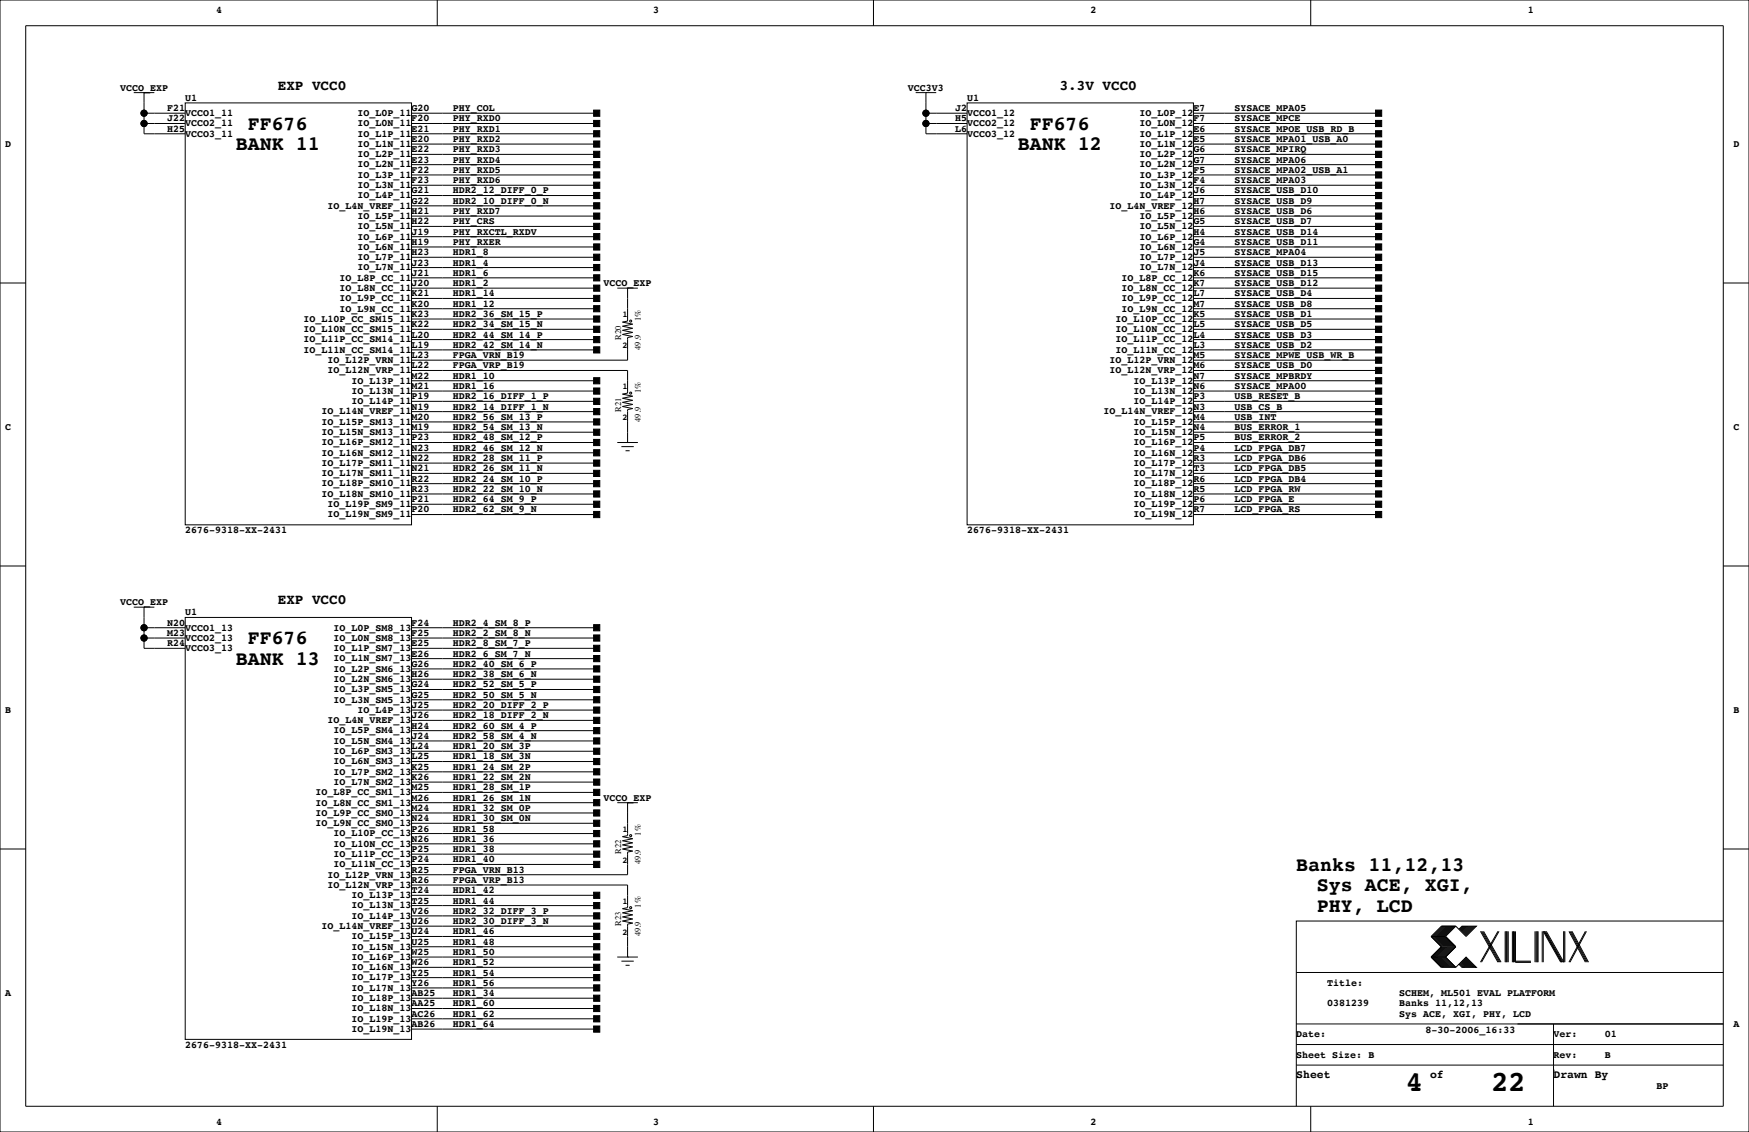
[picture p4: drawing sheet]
<svg xmlns="http://www.w3.org/2000/svg" width="432mm" height="279mm" viewBox="0 0 432 279" stroke-linecap="round" stroke-linejoin="round" font-family="sans-serif">
<defs><g id="words">
<g font-size="7.1">
<text x="347" y="269.3">4</text>
<text x="368.2" y="269.3">22</text>
</g>
<g font-size="4.9">
<text x="61.2" y="32">FF676</text>
<text x="254.2" y="32">FF676</text>
<text x="58.2" y="37.1">BANK 11</text>
<text x="251.2" y="37.1">BANK 12</text>
<text x="61.2" y="159">FF676</text>
<text x="58.2" y="164.1">BANK 13</text>
<text x="320" y="214.9">Banks 11,12,13</text>
<text x="325.1" y="220">Sys ACE, XGI,</text>
<text x="325.1" y="225.1">PHY, LCD</text>
</g>
<g font-size="3.5">
<text x="68.6" y="22.1">EXP VCC0</text>
<text x="261.6" y="22.1">3.3V VCC0</text>
<text x="68.6" y="149.1">EXP VCC0</text>
</g>
<g font-size="2.8">
<text x="320" y="266.1">Sheet</text>
<text x="353.1" y="266.1">of</text>
<text x="383.5" y="266.1">Drawn By</text>
</g>
<g font-size="2.5">
<text x="53.3" y="3.3">4</text>
<text x="161.3" y="3.3">3</text>
<text x="269.2" y="3.3">2</text>
<text x="377.2" y="3.3">1</text>
<text x="29.6" y="22.4">VCCO_EXP</text>
<text x="224.2" y="22.4">VCC3V3</text>
<text x="41.3" y="27.4">F21</text>
<text x="41.3" y="30">J22</text>
<text x="45.7" y="28.6">VCCO1_11</text>
<text x="45.7" y="24.9">U1</text>
<text x="88.3" y="28.6">IO_L0P_11</text>
<text x="101.6" y="27.4">G20</text>
<text x="101.6" y="30">F20</text>
<text x="111.8" y="30">PHY_RXD0</text>
<text x="111.8" y="27.4">PHY_COL</text>
<text x="235.8" y="27.4">J2</text>
<text x="235.8" y="30">H5</text>
<text x="238.8" y="28.6">VCCO1_12</text>
<text x="238.8" y="24.9">U1</text>
<text x="281.3" y="28.6">IO_L0P_12</text>
<text x="294.6" y="27.4">E7</text>
<text x="294.6" y="30">F7</text>
<text x="304.8" y="30">SYSACE_MPCE</text>
<text x="304.8" y="27.4">SYSACE_MPA05</text>
<text x="41.3" y="32.5">H25</text>
<text x="45.7" y="33.7">VCCO3_11</text>
<text x="45.7" y="31.2">VCCO2_11</text>
<text x="88.3" y="33.7">IO_L1P_11</text>
<text x="88.3" y="31.2">IO_L0N_11</text>
<text x="101.6" y="32.5">E21</text>
<text x="101.6" y="35.1">E20</text>
<text x="111.8" y="32.5">PHY_RXD1</text>
<text x="111.8" y="35.1">PHY_RXD2</text>
<text x="235.8" y="32.5">L6</text>
<text x="238.8" y="33.7">VCCO3_12</text>
<text x="238.8" y="31.2">VCCO2_12</text>
<text x="281.3" y="33.7">IO_L1P_12</text>
<text x="281.3" y="31.2">IO_L0N_12</text>
<text x="294.6" y="32.5">E6</text>
<text x="294.6" y="35.1">E5</text>
<text x="304.8" y="32.5">SYSACE_MPOE_USB_RD_B</text>
<text x="304.8" y="35.1">SYSACE_MPA01_USB_A0</text>
<text x="1.3" y="36.3">D</text>
<text x="88.3" y="41.3">IO_L2N_11</text>
<text x="88.3" y="38.8">IO_L2P_11</text>
<text x="88.3" y="36.3">IO_L1N_11</text>
<text x="101.6" y="37.6">E22</text>
<text x="101.6" y="40.1">E23</text>
<text x="111.8" y="37.6">PHY_RXD3</text>
<text x="111.8" y="40.1">PHY_RXD4</text>
<text x="281.3" y="41.3">IO_L2N_12</text>
<text x="281.3" y="38.8">IO_L2P_12</text>
<text x="281.3" y="36.3">IO_L1N_12</text>
<text x="294.6" y="37.6">G6</text>
<text x="294.6" y="40.1">G7</text>
<text x="304.8" y="40.1">SYSACE_MPA06</text>
<text x="304.8" y="37.6">SYSACE_MPIRQ</text>
<text x="428" y="36.3">D</text>
<text x="88.3" y="46.4">IO_L3N_11</text>
<text x="88.3" y="43.9">IO_L3P_11</text>
<text x="101.6" y="42.7">F22</text>
<text x="101.6" y="45.2">F23</text>
<text x="101.6" y="47.8">G21</text>
<text x="111.8" y="47.8">HDR2_12_DIFF_0_P</text>
<text x="111.8" y="45.2">PHY_RXD6</text>
<text x="111.8" y="42.7">PHY_RXD5</text>
<text x="281.3" y="46.4">IO_L3N_12</text>
<text x="281.3" y="43.9">IO_L3P_12</text>
<text x="294.6" y="42.7">F5</text>
<text x="294.6" y="45.2">F4</text>
<text x="294.6" y="47.8">J6</text>
<text x="304.8" y="47.8">SYSACE_USB_D10</text>
<text x="304.8" y="42.7">SYSACE_MPA02_USB_A1</text>
<text x="304.8" y="45.2">SYSACE_MPA03</text>
<text x="80.9" y="51.5">IO_L4N_VREF_11</text>
<text x="88.3" y="49">IO_L4P_11</text>
<text x="101.6" y="50.3">G22</text>
<text x="101.6" y="52.8">H21</text>
<text x="111.8" y="50.3">HDR2_10_DIFF_0_N</text>
<text x="111.8" y="52.8">PHY_RXD7</text>
<text x="273.9" y="51.5">IO_L4N_VREF_12</text>
<text x="281.3" y="49">IO_L4P_12</text>
<text x="294.6" y="50.3">H7</text>
<text x="294.6" y="52.8">H6</text>
<text x="304.8" y="52.8">SYSACE_USB_D6</text>
<text x="304.8" y="50.3">SYSACE_USB_D9</text>
<text x="88.3" y="59.1">IO_L6P_11</text>
<text x="88.3" y="56.6">IO_L5N_11</text>
<text x="88.3" y="54">IO_L5P_11</text>
<text x="101.6" y="55.4">H22</text>
<text x="101.6" y="57.9">J19</text>
<text x="111.8" y="57.9">PHY_RXCTL_RXDV</text>
<text x="111.8" y="55.4">PHY_CRS</text>
<text x="281.3" y="59.1">IO_L6P_12</text>
<text x="281.3" y="56.6">IO_L5N_12</text>
<text x="281.3" y="54">IO_L5P_12</text>
<text x="294.6" y="55.4">G5</text>
<text x="294.6" y="57.9">H4</text>
<text x="304.8" y="55.4">SYSACE_USB_D7</text>
<text x="304.8" y="57.9">SYSACE_USB_D14</text>
<text x="88.3" y="64.2">IO_L7P_11</text>
<text x="88.3" y="61.7">IO_L6N_11</text>
<text x="101.6" y="60.5">H19</text>
<text x="101.6" y="63">H23</text>
<text x="101.6" y="65.5">J23</text>
<text x="111.8" y="63">HDR1_8</text>
<text x="111.8" y="65.5">HDR1_4</text>
<text x="111.8" y="60.5">PHY_RXER</text>
<text x="281.3" y="64.2">IO_L7P_12</text>
<text x="281.3" y="61.7">IO_L6N_12</text>
<text x="294.6" y="60.5">G4</text>
<text x="294.6" y="63">J5</text>
<text x="294.6" y="65.5">J4</text>
<text x="304.8" y="60.5">SYSACE_USB_D11</text>
<text x="304.8" y="63">SYSACE_MPA04</text>
<text x="304.8" y="65.5">SYSACE_USB_D13</text>
<text x="83.8" y="71.8">IO_L8N_CC_11</text>
<text x="83.8" y="69.3">IO_L8P_CC_11</text>
<text x="88.3" y="66.7">IO_L7N_11</text>
<text x="101.6" y="68.1">J21</text>
<text x="101.6" y="70.6">J20</text>
<text x="111.8" y="70.6">HDR1_2</text>
<text x="111.8" y="68.1">HDR1_6</text>
<text x="149" y="70.6">VCCO_EXP</text>
<text x="276.9" y="71.8">IO_L8N_CC_12</text>
<text x="276.9" y="69.3">IO_L8P_CC_12</text>
<text x="281.3" y="66.7">IO_L7N_12</text>
<text x="294.6" y="68.1">K6</text>
<text x="294.6" y="70.6">K7</text>
<text x="304.8" y="70.6">SYSACE_USB_D12</text>
<text x="304.8" y="68.1">SYSACE_USB_D15</text>
<text x="83.8" y="76.9">IO_L9N_CC_11</text>
<text x="83.8" y="74.4">IO_L9P_CC_11</text>
<text x="101.6" y="73.2">K21</text>
<text x="101.6" y="75.7">K20</text>
<text x="111.8" y="73.2">HDR1_14</text>
<text x="111.8" y="75.7">HDR1_12</text>
<text x="276.9" y="76.9">IO_L9N_CC_12</text>
<text x="276.9" y="74.4">IO_L9P_CC_12</text>
<text x="294.6" y="73.2">L7</text>
<text x="294.6" y="75.7">M7</text>
<text x="304.8" y="75.7">SYSACE_USB_D8</text>
<text x="304.8" y="73.2">SYSACE_USB_D4</text>
<text x="74.9" y="82">IO_L10N_CC_SM15_11</text>
<text x="74.9" y="79.4">IO_L10P_CC_SM15_11</text>
<text x="101.6" y="78.2">K23</text>
<text x="101.6" y="80.8">K22</text>
<text x="101.6" y="83.3">L20</text>
<text x="111.8" y="83.3">HDR2_44_SM_14_P</text>
<text x="111.8" y="80.8">HDR2_34_SM_15_N</text>
<text x="111.8" y="78.2">HDR2_36_SM_15_P</text>
<text x="275.4" y="82">IO_L10N_CC_12</text>
<text x="275.4" y="79.4">IO_L10P_CC_12</text>
<text x="294.6" y="78.2">K5</text>
<text x="294.6" y="80.8">L5</text>
<text x="294.6" y="83.3">L4</text>
<text x="304.8" y="80.8">SYSACE_USB_D5</text>
<text x="304.8" y="83.3">SYSACE_USB_D3</text>
<text x="304.8" y="78.2">SYSACE_USB_D1</text>
<text x="74.9" y="87.1">IO_L11N_CC_SM14_11</text>
<text x="74.9" y="84.5">IO_L11P_CC_SM14_11</text>
<text x="80.9" y="89.6">IO_L12P_VRN_11</text>
<text x="101.6" y="85.9">L19</text>
<text x="101.6" y="88.4">L23</text>
<text x="111.8" y="88.4">FPGA_VRN_B19</text>
<text x="111.8" y="85.9">HDR2_42_SM_14_N</text>
<text x="273.9" y="89.6">IO_L12P_VRN_12</text>
<text x="275.4" y="87.1">IO_L11N_CC_12</text>
<text x="275.4" y="84.5">IO_L11P_CC_12</text>
<text x="294.6" y="85.9">L3</text>
<text x="294.6" y="88.4">M5</text>
<text x="304.8" y="88.4">SYSACE_MPWE_USB_WR_B</text>
<text x="304.8" y="85.9">SYSACE_USB_D2</text>
<text x="80.9" y="92.1">IO_L12N_VRP_11</text>
<text x="86.8" y="94.7">IO_L13P_11</text>
<text x="101.6" y="90.9">L22</text>
<text x="101.6" y="93.5">M22</text>
<text x="111.8" y="90.9">FPGA_VRP_B19</text>
<text x="111.8" y="93.5">HDR1_10</text>
<text x="273.9" y="92.1">IO_L12N_VRP_12</text>
<text x="279.8" y="94.7">IO_L13P_12</text>
<text x="294.6" y="90.9">M6</text>
<text x="294.6" y="93.5">N7</text>
<text x="304.8" y="90.9">SYSACE_USB_D0</text>
<text x="304.8" y="93.5">SYSACE_MPBRDY</text>
<text x="86.8" y="99.8">IO_L14P_11</text>
<text x="86.8" y="97.2">IO_L13N_11</text>
<text x="101.6" y="96">M21</text>
<text x="101.6" y="98.6">P19</text>
<text x="101.6" y="101.1">N19</text>
<text x="111.8" y="98.6">HDR2_16_DIFF_1_P</text>
<text x="111.8" y="101.1">HDR2_14_DIFF_1_N</text>
<text x="111.8" y="96">HDR1_16</text>
<text x="279.8" y="99.8">IO_L14P_12</text>
<text x="279.8" y="97.2">IO_L13N_12</text>
<text x="294.6" y="96">N6</text>
<text x="294.6" y="98.6">P3</text>
<text x="294.6" y="101.1">N3</text>
<text x="304.8" y="101.1">USB_CS_B</text>
<text x="304.8" y="96">SYSACE_MPA00</text>
<text x="304.8" y="98.6">USB_RESET_B</text>
<text x="1.3" y="106.2">C</text>
<text x="79.4" y="107.4">IO_L15N_SM13_11</text>
<text x="79.4" y="104.8">IO_L15P_SM13_11</text>
<text x="79.4" y="102.3">IO_L14N_VREF_11</text>
<text x="101.6" y="103.6">M20</text>
<text x="101.6" y="106.2">M19</text>
<text x="111.8" y="106.2">HDR2_54_SM_13_N</text>
<text x="111.8" y="103.6">HDR2_56_SM_13_P</text>
<text x="272.4" y="102.3">IO_L14N_VREF_12</text>
<text x="279.8" y="107.4">IO_L15N_12</text>
<text x="279.8" y="104.8">IO_L15P_12</text>
<text x="294.6" y="103.6">M4</text>
<text x="294.6" y="106.2">N4</text>
<text x="304.8" y="103.6">USB_INT</text>
<text x="304.8" y="106.2">BUS_ERROR_1</text>
<text x="428" y="106.2">C</text>
<text x="79.4" y="112.5">IO_L16N_SM12_11</text>
<text x="79.4" y="109.9">IO_L16P_SM12_11</text>
<text x="101.6" y="108.7">P23</text>
<text x="101.6" y="111.3">N23</text>
<text x="101.6" y="113.8">N22</text>
<text x="111.8" y="113.8">HDR2_28_SM_11_P</text>
<text x="111.8" y="111.3">HDR2_46_SM_12_N</text>
<text x="111.8" y="108.7">HDR2_48_SM_12_P</text>
<text x="279.8" y="112.5">IO_L16N_12</text>
<text x="279.8" y="109.9">IO_L16P_12</text>
<text x="294.6" y="108.7">P5</text>
<text x="294.6" y="111.3">P4</text>
<text x="294.6" y="113.8">R3</text>
<text x="304.8" y="108.7">BUS_ERROR_2</text>
<text x="304.8" y="111.3">LCD_FPGA_DB7</text>
<text x="304.8" y="113.8">LCD_FPGA_DB6</text>
<text x="79.4" y="117.5">IO_L17N_SM11_11</text>
<text x="79.4" y="115">IO_L17P_SM11_11</text>
<text x="101.6" y="116.3">N21</text>
<text x="101.6" y="118.9">R22</text>
<text x="111.8" y="116.3">HDR2_26_SM_11_N</text>
<text x="111.8" y="118.9">HDR2_24_SM_10_P</text>
<text x="279.8" y="117.5">IO_L17N_12</text>
<text x="279.8" y="115">IO_L17P_12</text>
<text x="294.6" y="116.3">T3</text>
<text x="294.6" y="118.9">R6</text>
<text x="304.8" y="116.3">LCD_FPGA_DB5</text>
<text x="304.8" y="118.9">LCD_FPGA_DB4</text>
<text x="79.4" y="122.6">IO_L18N_SM10_11</text>
<text x="79.4" y="120.1">IO_L18P_SM10_11</text>
<text x="80.9" y="125.2">IO_L19P_SM9_11</text>
<text x="101.6" y="121.4">R23</text>
<text x="101.6" y="124">P21</text>
<text x="111.8" y="124">HDR2_64_SM_9_P</text>
<text x="111.8" y="121.4">HDR2_22_SM_10_N</text>
<text x="279.8" y="125.2">IO_L19P_12</text>
<text x="279.8" y="122.6">IO_L18N_12</text>
<text x="279.8" y="120.1">IO_L18P_12</text>
<text x="294.6" y="121.4">R5</text>
<text x="294.6" y="124">P6</text>
<text x="304.8" y="121.4">LCD_FPGA_RW</text>
<text x="304.8" y="124">LCD_FPGA_E</text>
<text x="45.7" y="131.6">2676-9318-XX-2431</text>
<text x="80.9" y="127.7">IO_L19N_SM9_11</text>
<text x="101.6" y="126.5">P20</text>
<text x="111.8" y="126.5">HDR2_62_SM_9_N</text>
<text x="238.8" y="131.6">2676-9318-XX-2431</text>
<text x="279.8" y="127.7">IO_L19N_12</text>
<text x="294.6" y="126.5">R7</text>
<text x="304.8" y="126.5">LCD_FPGA_RS</text>
<text x="29.6" y="149.4">VCCO_EXP</text>
<text x="41.3" y="154.4">N20</text>
<text x="45.7" y="155.6">VCCO1_13</text>
<text x="45.7" y="151.9">U1</text>
<text x="82.3" y="155.6">IO_L0P_SM8_13</text>
<text x="101.6" y="154.4">F24</text>
<text x="111.8" y="154.4">HDR2_4_SM_8_P</text>
<text x="41.3" y="157">M23</text>
<text x="41.3" y="159.5">R24</text>
<text x="45.7" y="160.7">VCCO3_13</text>
<text x="45.7" y="158.2">VCCO2_13</text>
<text x="82.3" y="160.7">IO_L1P_SM7_13</text>
<text x="82.3" y="158.2">IO_L0N_SM8_13</text>
<text x="101.6" y="157">F25</text>
<text x="101.6" y="159.5">E25</text>
<text x="111.8" y="157">HDR2_2_SM_8_N</text>
<text x="111.8" y="159.5">HDR2_8_SM_7_P</text>
<text x="82.3" y="165.8">IO_L2P_SM6_13</text>
<text x="82.3" y="163.3">IO_L1N_SM7_13</text>
<text x="101.6" y="162.1">E26</text>
<text x="101.6" y="164.6">G26</text>
<text x="101.6" y="167.1">H26</text>
<text x="111.8" y="164.6">HDR2_40_SM_6_P</text>
<text x="111.8" y="167.1">HDR2_38_SM_6_N</text>
<text x="111.8" y="162.1">HDR2_6_SM_7_N</text>
<text x="82.3" y="173.4">IO_L3N_SM5_13</text>
<text x="82.3" y="170.9">IO_L3P_SM5_13</text>
<text x="82.3" y="168.3">IO_L2N_SM6_13</text>
<text x="101.6" y="169.7">G24</text>
<text x="101.6" y="172.2">G25</text>
<text x="111.8" y="169.7">HDR2_52_SM_5_P</text>
<text x="111.8" y="172.2">HDR2_50_SM_5_N</text>
<text x="1.3" y="176">B</text>
<text x="80.9" y="178.5">IO_L4N_VREF_13</text>
<text x="88.3" y="176">IO_L4P_13</text>
<text x="101.6" y="174.8">J25</text>
<text x="101.6" y="177.3">J26</text>
<text x="101.6" y="179.8">H24</text>
<text x="111.8" y="177.3">HDR2_18_DIFF_2_N</text>
<text x="111.8" y="174.8">HDR2_20_DIFF_2_P</text>
<text x="111.8" y="179.8">HDR2_60_SM_4_P</text>
<text x="428" y="176">B</text>
<text x="82.3" y="183.6">IO_L5N_SM4_13</text>
<text x="82.3" y="181">IO_L5P_SM4_13</text>
<text x="101.6" y="182.4">J24</text>
<text x="101.6" y="184.9">L24</text>
<text x="111.8" y="184.9">HDR1_20_SM_3P</text>
<text x="111.8" y="182.4">HDR2_58_SM_4_N</text>
<text x="82.3" y="191.2">IO_L7P_SM2_13</text>
<text x="82.3" y="188.7">IO_L6N_SM3_13</text>
<text x="82.3" y="186.1">IO_L6P_SM3_13</text>
<text x="101.6" y="187.5">L25</text>
<text x="101.6" y="190">K25</text>
<text x="111.8" y="190">HDR1_24_SM_2P</text>
<text x="111.8" y="187.5">HDR1_18_SM_3N</text>
<text x="77.9" y="196.3">IO_L8P_CC_SM1_13</text>
<text x="82.3" y="193.7">IO_L7N_SM2_13</text>
<text x="101.6" y="192.5">K26</text>
<text x="101.6" y="195.1">M25</text>
<text x="101.6" y="197.6">M26</text>
<text x="111.8" y="195.1">HDR1_28_SM_1P</text>
<text x="111.8" y="192.5">HDR1_22_SM_2N</text>
<text x="111.8" y="197.6">HDR1_26_SM_1N</text>
<text x="149" y="197.6">VCCO_EXP</text>
<text x="77.9" y="203.9">IO_L9N_CC_SM0_13</text>
<text x="77.9" y="201.4">IO_L9P_CC_SM0_13</text>
<text x="77.9" y="198.8">IO_L8N_CC_SM1_13</text>
<text x="101.6" y="200.2">M24</text>
<text x="101.6" y="202.7">N24</text>
<text x="111.8" y="200.2">HDR1_32_SM_0P</text>
<text x="111.8" y="202.7">HDR1_30_SM_0N</text>
<text x="82.3" y="209">IO_L10N_CC_13</text>
<text x="82.3" y="206.4">IO_L10P_CC_13</text>
<text x="101.6" y="205.2">P26</text>
<text x="101.6" y="207.8">N26</text>
<text x="111.8" y="207.8">HDR1_36</text>
<text x="111.8" y="205.2">HDR1_58</text>
<text x="82.3" y="214.1">IO_L11N_CC_13</text>
<text x="82.3" y="211.5">IO_L11P_CC_13</text>
<text x="101.6" y="210.3">P25</text>
<text x="101.6" y="212.9">P24</text>
<text x="101.6" y="215.4">R25</text>
<text x="111.8" y="212.9">HDR1_40</text>
<text x="111.8" y="215.4">FPGA_VRN_B13</text>
<text x="111.8" y="210.3">HDR1_38</text>
<text x="80.9" y="219.1">IO_L12N_VRP_13</text>
<text x="80.9" y="216.6">IO_L12P_VRN_13</text>
<text x="86.8" y="221.7">IO_L13P_13</text>
<text x="101.6" y="217.9">R26</text>
<text x="101.6" y="220.5">T24</text>
<text x="111.8" y="220.5">HDR1_42</text>
<text x="111.8" y="217.9">FPGA_VRP_B13</text>
<text x="86.8" y="226.8">IO_L14P_13</text>
<text x="86.8" y="224.2">IO_L13N_13</text>
<text x="101.6" y="223">T25</text>
<text x="101.6" y="225.6">V26</text>
<text x="111.8" y="225.6">HDR2_32_DIFF_3_P</text>
<text x="111.8" y="223">HDR1_44</text>
<text x="79.4" y="229.3">IO_L14N_VREF_13</text>
<text x="86.8" y="231.8">IO_L15P_13</text>
<text x="101.6" y="228.1">U26</text>
<text x="101.6" y="230.6">U24</text>
<text x="101.6" y="233.2">U25</text>
<text x="111.8" y="228.1">HDR2_30_DIFF_3_N</text>
<text x="111.8" y="230.6">HDR1_46</text>
<text x="111.8" y="233.2">HDR1_48</text>
<text x="86.8" y="239.5">IO_L16N_13</text>
<text x="86.8" y="236.9">IO_L16P_13</text>
<text x="86.8" y="234.4">IO_L15N_13</text>
<text x="101.6" y="235.7">W25</text>
<text x="101.6" y="238.3">W26</text>
<text x="111.8" y="235.7">HDR1_50</text>
<text x="111.8" y="238.3">HDR1_52</text>
<text x="1.3" y="245.9">A</text>
<text x="86.8" y="244.5">IO_L17N_13</text>
<text x="86.8" y="242">IO_L17P_13</text>
<text x="101.6" y="240.8">Y25</text>
<text x="101.6" y="243.3">Y26</text>
<text x="101.6" y="245.9">AB25</text>
<text x="111.8" y="245.9">HDR1_34</text>
<text x="111.8" y="243.3">HDR1_56</text>
<text x="111.8" y="240.8">HDR1_54</text>
<text x="327.7" y="243.3">Title:</text>
<text x="345.4" y="245.9">SCHEM, ML501 EVAL PLATFORM</text>
<text x="86.8" y="249.6">IO_L18N_13</text>
<text x="86.8" y="247.1">IO_L18P_13</text>
<text x="101.6" y="248.4">AA25</text>
<text x="101.6" y="251">AC26</text>
<text x="111.8" y="248.4">HDR1_60</text>
<text x="111.8" y="251">HDR1_62</text>
<text x="327.7" y="248.4">0381239</text>
<text x="345.4" y="248.4">Banks 11,12,13</text>
<text x="345.4" y="251">Sys ACE, XGI, PHY, LCD</text>
<text x="86.8" y="254.7">IO_L19N_13</text>
<text x="86.8" y="252.2">IO_L19P_13</text>
<text x="101.6" y="253.5">AB26</text>
<text x="111.8" y="253.5">HDR1_64</text>
<text x="320" y="256">Date:</text>
<text x="351.9" y="255">8-30-2006_16:33</text>
<text x="383.5" y="256">Ver:</text>
<text x="396.2" y="256">01</text>
<text x="428" y="253.5">A</text>
<text x="45.7" y="258.6">2676-9318-XX-2431</text>
<text x="320" y="261.1">Sheet Size: B</text>
<text x="383.5" y="261.1">Rev:</text>
<text x="396.2" y="261.1">B</text>
<text x="408.9" y="268.7">BP</text>
<text x="53.3" y="277.6">4</text>
<text x="161.3" y="277.6">3</text>
<text x="269.2" y="277.6">2</text>
<text x="377.2" y="277.6">1</text>
</g>
<g font-size="2.1">
<text x="153.4" y="83.8" transform="rotate(-90 153.4 83.8)">R20</text>
<text x="153.7" y="78.3">1</text>
<text x="158.2" y="79.2" transform="rotate(-90 158.2 79.2)">1%</text>
<text x="153.7" y="85.9">2</text>
<text x="158.2" y="86.4" transform="rotate(-90 158.2 86.4)">49.9</text>
<text x="153.4" y="101.6" transform="rotate(-90 153.4 101.6)">R21</text>
<text x="153.7" y="96.1">1</text>
<text x="158.2" y="97" transform="rotate(-90 158.2 97)">1%</text>
<text x="153.7" y="103.7">2</text>
<text x="158.2" y="104.1" transform="rotate(-90 158.2 104.1)">49.9</text>
<text x="153.7" y="205.3">1</text>
<text x="158.2" y="206.2" transform="rotate(-90 158.2 206.2)">1%</text>
<text x="153.4" y="210.8" transform="rotate(-90 153.4 210.8)">R22</text>
<text x="153.7" y="212.9">2</text>
<text x="158.2" y="213.4" transform="rotate(-90 158.2 213.4)">49.9</text>
<text x="153.7" y="223.1">1</text>
<text x="158.2" y="224" transform="rotate(-90 158.2 224)">1%</text>
<text x="153.4" y="228.6" transform="rotate(-90 153.4 228.6)">R23</text>
<text x="153.7" y="230.7">2</text>
<text x="158.2" y="231.1" transform="rotate(-90 158.2 231.1)">49.9</text>
</g>
</g></defs>
<g fill="none" stroke="#000" stroke-width=".25">
<path d="M0 0h431.8v279.4h-431.8zM6.3 6.4h419.1v266.6h-419.1zM107.9 0v6.4M215.6 0v6.4M323.6 0v6.4M33 22.9h5.1M35.6 22.9h.1M35.6 22.9v10.1h10.1M35.6 30.5h10.1M35.6 27.9h10.1M45.7 25.4h55.9v104.1h-55.9zM101.6 33h45.7"/>
<path d="M101.6 30.5h45.7M101.6 27.9h45.7M101.6 38.1h45.7M101.6 35.6h45.7M226.1 22.9h5M228.6 22.9h.1M228.6 22.9v10.1h10.2M228.6 30.5h10.2M228.6 27.9h10.2M238.8 25.4h55.8v104.1h-55.8zM294.6 33h45.8M294.6 30.5h45.8"/>
<path d="M294.6 27.9h45.8M294.6 38.1h45.8M294.6 35.6h45.8M101.6 53.3h45.7M101.6 55.9h45.7M101.6 43.2h45.7M101.6 40.6h45.7M101.6 58.4h45.7M101.6 45.7h45.7M101.6 50.8h45.7M101.6 48.3h45.7M294.6 53.3h45.8"/>
<path d="M294.6 55.9h45.8M294.6 43.2h45.8M294.6 40.6h45.8M294.6 58.4h45.8M294.6 45.7h45.8M294.6 50.8h45.8M294.6 48.3h45.8M0 69.8h6.3M101.6 71.1h45.7M101.6 61h45.7M101.6 76.2h45.7M101.6 66h45.7"/>
<path d="M101.6 68.6h45.7M101.6 78.7h45.7M101.6 73.7h45.7M101.6 63.5h45.7M152.4 71.1h5.1M154.9 71.1h.1M154.9 71.1v8.1l-1.2 .3 2.5 .5-2.5 .5 2.5 .5-2.5 .5 2.5 .5-2.5 .5 2.5 .6-1.3 .2v5.6h-53.3M294.6 71.1h45.8M294.6 61h45.8M294.6 76.2h45.8M294.6 66h45.8M294.6 68.6h45.8"/>
<path d="M294.6 78.7h45.8M294.6 73.7h45.8M294.6 63.5h45.8M425.4 69.8h6.4M101.6 91.4h53.3v5.6l-1.2 .3 2.5 .5-2.5 .5 2.5 .5-2.5 .5 2.5 .5-2.5 .5 2.5 .5-1.3 .3v8.1M101.6 83.8h45.7M101.6 86.4h45.7M101.6 94h45.7M101.6 99.1h45.7M101.6 81.3h45.7M101.6 96.5h45.7M294.6 83.8h45.8"/>
<path d="M294.6 86.4h45.8M294.6 88.9h45.8M294.6 94h45.8M294.6 99.1h45.8M294.6 81.3h45.8M294.6 91.4h45.8M294.6 96.5h45.8M101.6 119.4h45.7M101.6 116.8h45.7M101.6 114.3h45.7M101.6 111.8h45.7M101.6 106.7h45.7"/>
<path d="M101.6 109.2h45.7M101.6 104.1h45.7M101.6 101.6h45.7M152.4 109.2h5.1M153.4 110.2h3.1M154.4 111.3h1M154.9 109.2h.1M294.6 119.4h45.8M294.6 116.8h45.8M294.6 114.3h45.8M294.6 111.8h45.8M294.6 106.7h45.8"/>
<path d="M294.6 109.2h45.8M294.6 104.1h45.8M294.6 101.6h45.8M0 139.7h6.3M101.6 127h45.7M101.6 124.5h45.7M101.6 121.9h45.7M294.6 127h45.8M294.6 124.5h45.8M294.6 121.9h45.8M425.4 139.7h6.4M33 149.9h5.1"/>
<path d="M35.6 149.9h.1M35.6 149.9v10.1h10.1M35.6 157.5h10.1M35.6 154.9h10.1M45.7 152.4h55.9v104.1h-55.9zM101.6 157.5h45.7M101.6 154.9h45.7M101.6 160h45.7M101.6 162.6h45.7M101.6 167.6h45.7M101.6 172.7h45.7M101.6 165.1h45.7"/>
<path d="M101.6 170.2h45.7M101.6 175.3h45.7M101.6 177.8h45.7M101.6 198.1h45.7M101.6 193h45.7M101.6 180.3h45.7M101.6 182.9h45.7M101.6 188h45.7M101.6 195.6h45.7M101.6 190.5h45.7M101.6 185.4h45.7M152.4 198.1h5.1"/>
<path d="M154.9 198.1h.1M154.9 198.1v8.1l-1.2 .3 2.5 .5-2.5 .5 2.5 .5-2.5 .5 2.5 .5-2.5 .5 2.5 .6-1.3 .2v5.6h-53.3M0 209.5h6.3M101.6 218.4h53.3v5.6l-1.2 .3 2.5 .5-2.5 .5 2.5 .5-2.5 .5 2.5 .5-2.5 .5 2.5 .5-1.3 .3v8.1M101.6 205.7h45.7M101.6 203.2h45.7M101.6 210.8h45.7M101.6 208.3h45.7M101.6 200.7h45.7M101.6 213.4h45.7M425.4 209.5h6.4M101.6 238.8h45.7"/>
<path d="M101.6 236.2h45.7M101.6 233.7h45.7M101.6 231.1h45.7M101.6 221h45.7M101.6 223.5h45.7M101.6 226.1h45.7M101.6 228.6h45.7M152.4 236.2h5.1M153.4 237.2h3.1M154.4 238.3h1M154.9 236.2h.1M353.3 236.2l2.6 2.6h3.5"/>
<path d="M353.3 236.2h3.6M353.3 231.1h3.6M353.3 231.1l2.6 2.6-2.6 2.5M356.1 228.6l-2.5 2.5 2.5 2.6-2.5 2.5 2.5 2.6M356.4 228.6l-2.6 2.5 2.6 2.6-2.6 2.5 2.6 2.6M356.6 228.6l-2.5 2.5 2.5 2.6-2.5 2.5 2.5 2.6M356.9 228.6l-2.6 2.5 2.6 2.6-2.6 2.5 2.6 2.6M356.9 231.1l2.5 2.6-2.5 2.5M356.9 236.2l2.5 2.6M357.1 228.6l-2.5 2.5 2.5 2.6-2.5 2.5 2.5 2.6M357.4 228.6l-2.6 2.5 2.6 2.6-2.6 2.5 2.6 2.6M357.6 228.6l-2.5 2.5 2.5 2.6-2.5 2.5 2.5 2.6"/>
<path d="M357.9 228.6l-2.6 2.5 2.6 2.6-2.6 2.5 2.6 2.6M358.1 228.6l-2.5 2.5 2.5 2.6-2.5 2.5 2.5 2.6M358.4 228.6l-2.5 2.5 2.5 2.6-2.5 2.5 2.5 2.6M358.6 228.6l-2.5 2.5 2.5 2.6-2.5 2.5 2.5 2.6M358.9 228.6l-2.5 2.5 2.5 2.6-2.5 2.5 2.5 2.6M359.2 228.6l-2.6 2.5 2.6 2.6-2.6 2.5 2.6 2.6M359.4 228.6l2.5 2.5 2.6-2.5h-3.6l-.7 .8M359.4 228.6h-3.5l-2.6 2.5M359.4 228.6l-2.5 2.5M360.2 238l.7 .8h3.6l-2.6-2.6-2.5 2.6M360.4 237.7l1 1.1M360.4 238l.8 .8"/>
<path d="M360.7 237.5l1.2 1.3M360.7 237.7l1 1.1M360.9 237.2l1.6 1.6M360.9 237.5l1.3 1.3M361.2 237l1.8 1.8M361.2 237.2l1.5 1.6M361.2 228.6l-.8 .8M361.4 236.7l2.1 2.1M361.4 237l1.8 1.8M361.4 228.6l-1 1M361.7 236.5l2.3 2.3M361.7 236.7l2 2.1"/>
<path d="M361.7 228.6l-1 1M361.9 236.5l2.3 2.3M361.9 228.6l-1.2 1.3M362.2 228.6l-1.3 1.3M362.5 228.6l-1.6 1.5M362.7 228.6l-1.5 1.5M363 228.6l-1.8 1.8M363.2 228.6l-1.8 1.8M363.5 228.6l-2.1 2M363.7 228.6l-2 2M364 228.6l-2.3 2.3M364.2 228.6l-2.3 2.3"/>
<path d="M365.5 229.9l4.3 7.6M365.8 229.9l4.3 7.6M366 229.9l4.3 7.6M366.3 229.9l4.3 7.6M369.8 229.9l-4.3 7.6M370.1 229.9l-4.3 7.6M371.6 229.9v7.6M371.9 229.9v7.6M372.1 229.9v7.6M372.4 229.9v7.6M373.4 229.9v7.6M373.6 229.9v7.6"/>
<path d="M373.9 229.9v7.6M374.1 237.2h3.9M374.1 229.9v7.6h3.9M379 229.9v7.6M379.2 229.9v7.6M379.5 229.9v7.6M379.7 229.9v7.6M380.7 229.9v7.6M381 237.5v-7.6l4.3 7.6M381.3 229.9l4.3 7.6M381.5 229.9l4.3 7.6M381.8 229.9l4.3 7.6v-7.6"/>
<path d="M386.3 229.9v7.6M387.3 229.9l4.1 7.6M387.6 229.9l4.1 7.6M387.9 229.9l4 7.6M388.1 229.9l4.1 7.6M391.4 229.9l-4.1 7.6M391.7 229.9l-4.1 7.6M425.4 227.3h-105.4v35.6M101.6 251.5h45.7M101.6 254h45.7M101.6 248.9h45.7M101.6 241.3h45.7"/>
<path d="M101.6 243.8h45.7M101.6 246.4h45.7M320 257.8h105.4M320 252.7h105.4M320 240h105.4M383.5 252.7v20.3M107.9 273v6.4M215.6 273v6.4M320 262.9v10.1M320 262.9h105.4M323.6 273v6.4M383.5 264.2h.1"/>
<circle cx="35.6" cy="27.9" r=".76"/>
<circle cx="35.6" cy="30.5" r=".76"/>
<circle cx="228.6" cy="27.9" r=".76"/>
<circle cx="228.6" cy="30.5" r=".76"/>
<circle cx="155.7" cy="79.2" r=".25"/>
<circle cx="155.7" cy="97" r=".25"/>
<circle cx="35.6" cy="157.5" r=".76"/>
<circle cx="35.6" cy="154.9" r=".76"/>
<circle cx="155.7" cy="206.2" r=".25"/>
<circle cx="155.7" cy="224" r=".25"/>
</g>
<g fill="#000" stroke="#000" stroke-width=".25">
<path d="M146.6 37.3h1.5v1.6h-1.5z" fill-rule="evenodd"/>
<path d="M146.6 27.2h1.5v1.5h-1.5z" fill-rule="evenodd"/>
<path d="M146.6 29.7h1.5v1.5h-1.5z" fill-rule="evenodd"/>
<path d="M146.6 34.8h1.5v1.5h-1.5z" fill-rule="evenodd"/>
<path d="M146.6 32.3h1.5v1.5h-1.5z" fill-rule="evenodd"/>
<path d="M339.6 37.3h1.5v1.6h-1.5z" fill-rule="evenodd"/>
<path d="M339.6 27.2h1.5v1.5h-1.5z" fill-rule="evenodd"/>
<path d="M339.6 29.7h1.5v1.5h-1.5z" fill-rule="evenodd"/>
<path d="M339.6 34.8h1.5v1.5h-1.5z" fill-rule="evenodd"/>
<path d="M339.6 32.3h1.5v1.5h-1.5z" fill-rule="evenodd"/>
<path d="M146.6 52.6h1.5v1.5h-1.5z" fill-rule="evenodd"/>
<path d="M146.6 55.1h1.5v1.5h-1.5z" fill-rule="evenodd"/>
<path d="M146.6 42.4h1.5v1.5h-1.5z" fill-rule="evenodd"/>
<path d="M146.6 39.9h1.5v1.5h-1.5z" fill-rule="evenodd"/>
<path d="M146.6 57.7h1.5v1.5h-1.5z" fill-rule="evenodd"/>
<path d="M146.6 45h1.5v1.5h-1.5z" fill-rule="evenodd"/>
<path d="M146.6 47.5h1.5v1.5h-1.5z" fill-rule="evenodd"/>
<path d="M146.6 50h1.5v1.6h-1.5z" fill-rule="evenodd"/>
<path d="M339.6 50h1.5v1.6h-1.5z" fill-rule="evenodd"/>
<path d="M339.6 45h1.5v1.5h-1.5z" fill-rule="evenodd"/>
<path d="M339.6 42.4h1.5v1.5h-1.5z" fill-rule="evenodd"/>
<path d="M339.6 57.7h1.5v1.5h-1.5z" fill-rule="evenodd"/>
<path d="M339.6 55.1h1.5v1.5h-1.5z" fill-rule="evenodd"/>
<path d="M339.6 52.6h1.5v1.5h-1.5z" fill-rule="evenodd"/>
<path d="M339.6 39.9h1.5v1.5h-1.5z" fill-rule="evenodd"/>
<path d="M339.6 47.5h1.5v1.5h-1.5z" fill-rule="evenodd"/>
<path d="M146.6 60.2h1.5v1.5h-1.5z" fill-rule="evenodd"/>
<path d="M146.6 75.4h1.5v1.6h-1.5z" fill-rule="evenodd"/>
<path d="M146.6 65.3h1.5v1.5h-1.5z" fill-rule="evenodd"/>
<path d="M146.6 67.8h1.5v1.5h-1.5z" fill-rule="evenodd"/>
<path d="M146.6 78h1.5v1.5h-1.5z" fill-rule="evenodd"/>
<path d="M146.6 70.4h1.5v1.5h-1.5z" fill-rule="evenodd"/>
<path d="M146.6 62.7h1.5v1.6h-1.5z" fill-rule="evenodd"/>
<path d="M146.6 72.9h1.5v1.5h-1.5z" fill-rule="evenodd"/>
<path d="M339.6 78h1.5v1.5h-1.5z" fill-rule="evenodd"/>
<path d="M339.6 67.8h1.5v1.5h-1.5z" fill-rule="evenodd"/>
<path d="M339.6 65.3h1.5v1.5h-1.5z" fill-rule="evenodd"/>
<path d="M339.6 70.4h1.5v1.5h-1.5z" fill-rule="evenodd"/>
<path d="M339.6 72.9h1.5v1.5h-1.5z" fill-rule="evenodd"/>
<path d="M339.6 75.4h1.5v1.6h-1.5z" fill-rule="evenodd"/>
<path d="M339.6 62.7h1.5v1.6h-1.5z" fill-rule="evenodd"/>
<path d="M339.6 60.2h1.5v1.5h-1.5z" fill-rule="evenodd"/>
<path d="M146.6 85.6h1.5v1.5h-1.5z" fill-rule="evenodd"/>
<path d="M146.6 95.8h1.5v1.5h-1.5z" fill-rule="evenodd"/>
<path d="M146.6 80.5h1.5v1.5h-1.5z" fill-rule="evenodd"/>
<path d="M146.6 98.3h1.5v1.5h-1.5z" fill-rule="evenodd"/>
<path d="M146.6 93.2h1.5v1.5h-1.5z" fill-rule="evenodd"/>
<path d="M146.6 83.1h1.5v1.5h-1.5z" fill-rule="evenodd"/>
<path d="M339.6 83.1h1.5v1.5h-1.5z" fill-rule="evenodd"/>
<path d="M339.6 85.6h1.5v1.5h-1.5z" fill-rule="evenodd"/>
<path d="M339.6 88.1h1.5v1.6h-1.5z" fill-rule="evenodd"/>
<path d="M339.6 93.2h1.5v1.5h-1.5z" fill-rule="evenodd"/>
<path d="M339.6 98.3h1.5v1.5h-1.5z" fill-rule="evenodd"/>
<path d="M339.6 80.5h1.5v1.5h-1.5z" fill-rule="evenodd"/>
<path d="M339.6 90.7h1.5v1.5h-1.5z" fill-rule="evenodd"/>
<path d="M339.6 95.8h1.5v1.5h-1.5z" fill-rule="evenodd"/>
<path d="M146.6 103.4h1.5v1.5h-1.5z" fill-rule="evenodd"/>
<path d="M146.6 108.5h1.5v1.5h-1.5z" fill-rule="evenodd"/>
<path d="M146.6 111h1.5v1.5h-1.5z" fill-rule="evenodd"/>
<path d="M146.6 105.9h1.5v1.5h-1.5z" fill-rule="evenodd"/>
<path d="M146.6 113.5h1.5v1.6h-1.5z" fill-rule="evenodd"/>
<path d="M146.6 116.1h1.5v1.5h-1.5z" fill-rule="evenodd"/>
<path d="M146.6 100.8h1.5v1.6h-1.5z" fill-rule="evenodd"/>
<path d="M339.6 116.1h1.5v1.5h-1.5z" fill-rule="evenodd"/>
<path d="M339.6 113.5h1.5v1.6h-1.5z" fill-rule="evenodd"/>
<path d="M339.6 111h1.5v1.5h-1.5z" fill-rule="evenodd"/>
<path d="M339.6 105.9h1.5v1.5h-1.5z" fill-rule="evenodd"/>
<path d="M339.6 108.5h1.5v1.5h-1.5z" fill-rule="evenodd"/>
<path d="M339.6 103.4h1.5v1.5h-1.5z" fill-rule="evenodd"/>
<path d="M339.6 100.8h1.5v1.6h-1.5z" fill-rule="evenodd"/>
<path d="M146.6 118.6h1.5v1.5h-1.5z" fill-rule="evenodd"/>
<path d="M146.6 121.2h1.5v1.5h-1.5z" fill-rule="evenodd"/>
<path d="M146.6 126.2h1.5v1.6h-1.5z" fill-rule="evenodd"/>
<path d="M146.6 123.7h1.5v1.5h-1.5z" fill-rule="evenodd"/>
<path d="M339.6 126.2h1.5v1.6h-1.5z" fill-rule="evenodd"/>
<path d="M339.6 123.7h1.5v1.5h-1.5z" fill-rule="evenodd"/>
<path d="M339.6 121.2h1.5v1.5h-1.5z" fill-rule="evenodd"/>
<path d="M339.6 118.6h1.5v1.5h-1.5z" fill-rule="evenodd"/>
<path d="M146.6 154.2h1.5v1.5h-1.5z" fill-rule="evenodd"/>
<path d="M146.6 156.7h1.5v1.5h-1.5z" fill-rule="evenodd"/>
<path d="M146.6 161.8h1.5v1.5h-1.5z" fill-rule="evenodd"/>
<path d="M146.6 159.3h1.5v1.5h-1.5z" fill-rule="evenodd"/>
<path d="M146.6 166.9h1.5v1.5h-1.5z" fill-rule="evenodd"/>
<path d="M146.6 172h1.5v1.5h-1.5z" fill-rule="evenodd"/>
<path d="M146.6 164.3h1.5v1.6h-1.5z" fill-rule="evenodd"/>
<path d="M146.6 169.4h1.5v1.5h-1.5z" fill-rule="evenodd"/>
<path d="M146.6 174.5h1.5v1.5h-1.5z" fill-rule="evenodd"/>
<path d="M146.6 177h1.5v1.6h-1.5z" fill-rule="evenodd"/>
<path d="M146.6 197.4h1.5v1.5h-1.5z" fill-rule="evenodd"/>
<path d="M146.6 192.3h1.5v1.5h-1.5z" fill-rule="evenodd"/>
<path d="M146.6 179.6h1.5v1.5h-1.5z" fill-rule="evenodd"/>
<path d="M146.6 182.1h1.5v1.5h-1.5z" fill-rule="evenodd"/>
<path d="M146.6 187.2h1.5v1.5h-1.5z" fill-rule="evenodd"/>
<path d="M146.6 194.8h1.5v1.5h-1.5z" fill-rule="evenodd"/>
<path d="M146.6 189.7h1.5v1.6h-1.5z" fill-rule="evenodd"/>
<path d="M146.6 184.7h1.5v1.5h-1.5z" fill-rule="evenodd"/>
<path d="M146.6 205h1.5v1.5h-1.5z" fill-rule="evenodd"/>
<path d="M146.6 202.4h1.5v1.6h-1.5z" fill-rule="evenodd"/>
<path d="M146.6 210.1h1.5v1.5h-1.5z" fill-rule="evenodd"/>
<path d="M146.6 207.5h1.5v1.5h-1.5z" fill-rule="evenodd"/>
<path d="M146.6 199.9h1.5v1.5h-1.5z" fill-rule="evenodd"/>
<path d="M146.6 212.6h1.5v1.5h-1.5z" fill-rule="evenodd"/>
<path d="M146.6 238h1.5v1.5h-1.5z" fill-rule="evenodd"/>
<path d="M146.6 235.5h1.5v1.5h-1.5z" fill-rule="evenodd"/>
<path d="M146.6 232.9h1.5v1.5h-1.5z" fill-rule="evenodd"/>
<path d="M146.6 230.4h1.5v1.5h-1.5z" fill-rule="evenodd"/>
<path d="M146.6 220.2h1.5v1.5h-1.5z" fill-rule="evenodd"/>
<path d="M146.6 222.8h1.5v1.5h-1.5z" fill-rule="evenodd"/>
<path d="M146.6 225.3h1.5v1.5h-1.5z" fill-rule="evenodd"/>
<path d="M146.6 227.8h1.5v1.6h-1.5z" fill-rule="evenodd"/>
<path d="M146.6 250.7h1.5v1.5h-1.5z" fill-rule="evenodd"/>
<path d="M146.6 253.2h1.5v1.6h-1.5z" fill-rule="evenodd"/>
<path d="M146.6 248.2h1.5v1.5h-1.5z" fill-rule="evenodd"/>
<path d="M146.6 240.5h1.5v1.6h-1.5z" fill-rule="evenodd"/>
<path d="M146.6 243.1h1.5v1.5h-1.5z" fill-rule="evenodd"/>
<path d="M146.6 245.6h1.5v1.5h-1.5z" fill-rule="evenodd"/>
<circle cx="35.6" cy="27.9" r=".76"/>
<circle cx="35.6" cy="30.5" r=".76"/>
<circle cx="228.6" cy="27.9" r=".76"/>
<circle cx="228.6" cy="30.5" r=".76"/>
<circle cx="35.6" cy="157.5" r=".76"/>
<circle cx="35.6" cy="154.9" r=".76"/>
</g>
<use href="#words"/>
</svg>
